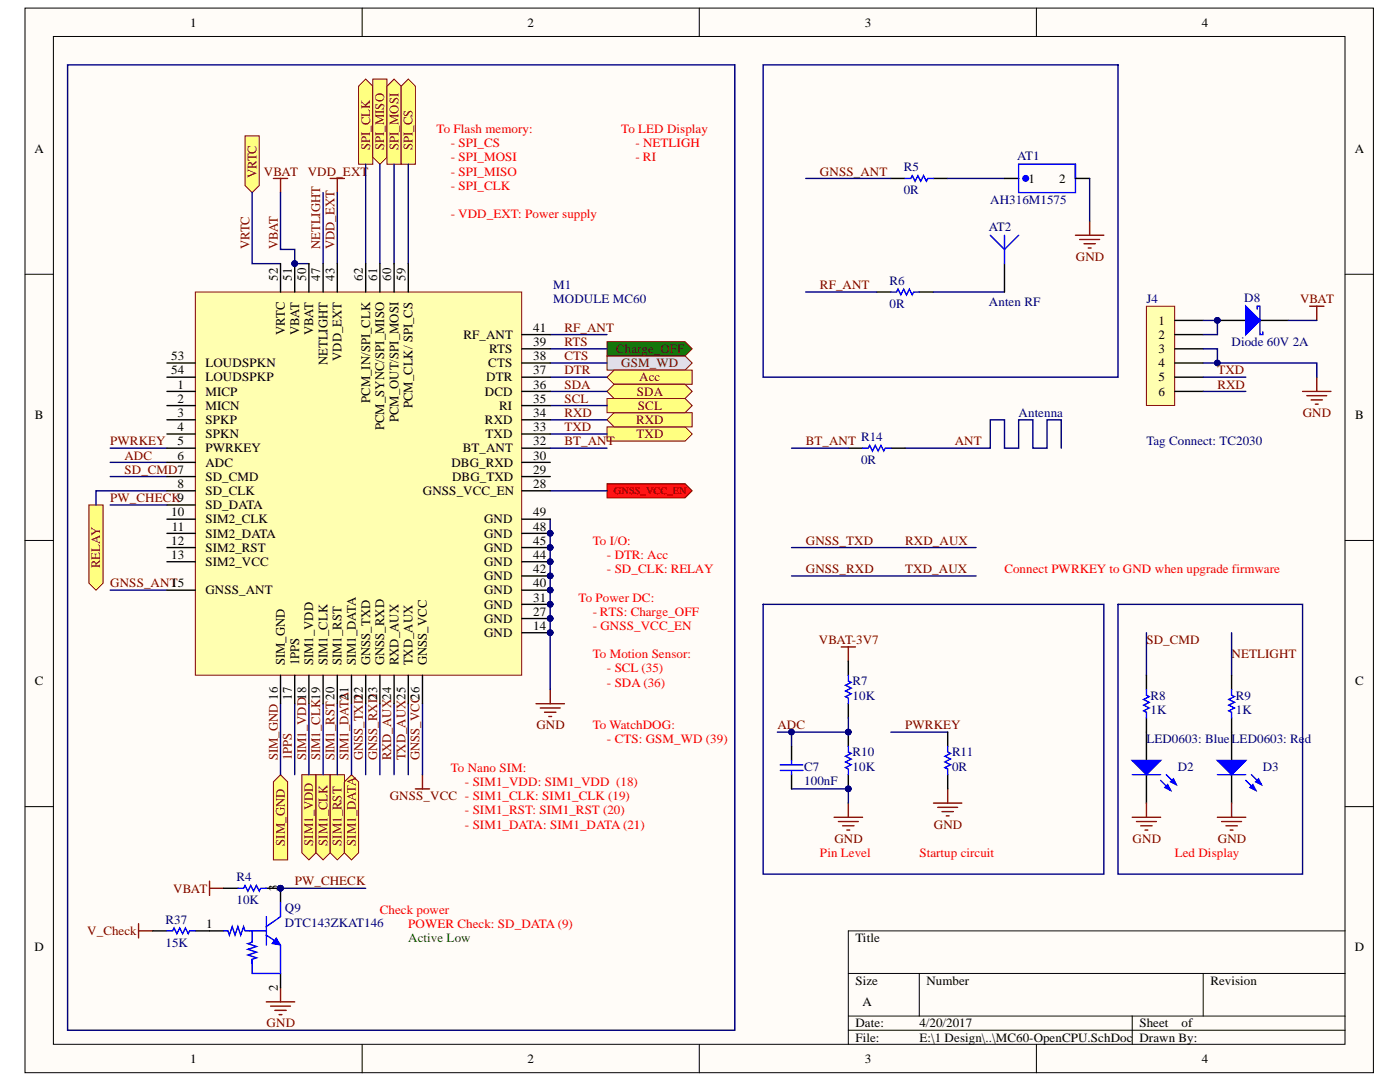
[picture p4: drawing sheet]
<svg xmlns="http://www.w3.org/2000/svg" width="279mm" height="216mm" viewBox="0 0 279 216" stroke-linecap="round" stroke-linejoin="round" font-family="sans-serif">
<defs><g id="words">
<g font-size="2.6" fill="#800000">
<text x="73.9" y="29.9" transform="rotate(-90 73.9 29.9)">SPI_CLK</text>
<text x="76.7" y="29.9" transform="rotate(-90 76.7 29.9)">SPI_MISO</text>
<text x="79.5" y="29.9" transform="rotate(-90 79.5 29.9)">SPI_MOSI</text>
<text x="82.4" y="29.9" transform="rotate(-90 82.4 29.9)">SPI_CS</text>
<text x="51.2" y="35.6" transform="rotate(-90 51.2 35.6)">VRTC</text>
<text x="49.8" y="49.8" transform="rotate(-90 49.8 49.8)">VRTC</text>
<text x="55.5" y="49.8" transform="rotate(-90 55.5 49.8)">VBAT</text>
<text x="63.9" y="49.8" transform="rotate(-90 63.9 49.8)">NETLIGHT</text>
<text x="66.7" y="49.8" transform="rotate(-90 66.7 49.8)">VDD_EXT</text>
<text x="20" y="113.4" transform="rotate(-90 20 113.4)">RELAY</text>
<text x="55.5" y="151.7" transform="rotate(-90 55.5 151.7)">SIM_GND 16</text>
<text x="58.2" y="151.7" transform="rotate(-90 58.2 151.7)">1PPS</text>
<text x="61.1" y="151.7" transform="rotate(-90 61.1 151.7)">SIM1_VDD18</text>
<text x="63.9" y="151.7" transform="rotate(-90 63.9 151.7)">SIM1_CLK19</text>
<text x="66.7" y="151.7" transform="rotate(-90 66.7 151.7)">SIM1_RST20</text>
<text x="69.6" y="151.7" transform="rotate(-90 69.6 151.7)">SIM1_DATA</text>
<text x="72.4" y="151.7" transform="rotate(-90 72.4 151.7)">GNSS_TXD22</text>
<text x="75.2" y="151.7" transform="rotate(-90 75.2 151.7)">GNSS_RXD23</text>
<text x="78.1" y="151.7" transform="rotate(-90 78.1 151.7)">RXD_AUX24</text>
<text x="80.9" y="151.7" transform="rotate(-90 80.9 151.7)">TXD_AUX25</text>
<text x="83.7" y="151.7" transform="rotate(-90 83.7 151.7)">GNSS_VCC26</text>
<text x="56.8" y="168.7" transform="rotate(-90 56.8 168.7)">SIM_GND</text>
<text x="62.5" y="168.7" transform="rotate(-90 62.5 168.7)">SIM1_VDD</text>
<text x="65.3" y="168.7" transform="rotate(-90 65.3 168.7)">SIM1_CLK</text>
<text x="68.2" y="168.7" transform="rotate(-90 68.2 168.7)">SIM1_RST</text>
<text x="71" y="168.7" transform="rotate(-90 71 168.7)">SIM1_DATA</text>
</g>
<g font-size="2.6">
<text x="55.5" y="56" transform="rotate(-90 55.5 56)">52</text>
<text x="58.2" y="56" transform="rotate(-90 58.2 56)">51</text>
<text x="61.1" y="56" transform="rotate(-90 61.1 56)">50</text>
<text x="63.9" y="56" transform="rotate(-90 63.9 56)">47</text>
<text x="66.7" y="56" transform="rotate(-90 66.7 56)">43</text>
<text x="72.4" y="56" transform="rotate(-90 72.4 56)">62</text>
<text x="75.2" y="56" transform="rotate(-90 75.2 56)">61</text>
<text x="78.1" y="56" transform="rotate(-90 78.1 56)">60</text>
<text x="80.9" y="56" transform="rotate(-90 80.9 56)">59</text>
<text x="56.8" y="66.9" transform="rotate(-90 56.8 66.9)">VRTC</text>
<text x="59.7" y="66.9" transform="rotate(-90 59.7 66.9)">VBAT</text>
<text x="62.5" y="66.9" transform="rotate(-90 62.5 66.9)">VBAT</text>
<text x="65.3" y="72.9" transform="rotate(-90 65.3 72.9)">NETLIGHT</text>
<text x="68.2" y="72.1" transform="rotate(-90 68.2 72.1)">VDD_EXT</text>
<text x="73.9" y="80.4" transform="rotate(-90 73.9 80.4)">PCM_IN/SPI_CLK</text>
<text x="82.4" y="81.5" transform="rotate(-90 82.4 81.5)">PCM_CLK/ SPI_CS</text>
<text x="76.7" y="85.8" transform="rotate(-90 76.7 85.8)">PCM_SYNC/SPI_MISO</text>
<text x="79.5" y="84.3" transform="rotate(-90 79.5 84.3)">PCM_OUT/SPI_MOSI</text>
<text x="56.8" y="132.8" transform="rotate(-90 56.8 132.8)">SIM_GND</text>
<text x="59.7" y="132.8" transform="rotate(-90 59.7 132.8)">1PPS</text>
<text x="62.5" y="132.8" transform="rotate(-90 62.5 132.8)">SIM1_VDD</text>
<text x="65.3" y="132.8" transform="rotate(-90 65.3 132.8)">SIM1_CLK</text>
<text x="68.2" y="132.8" transform="rotate(-90 68.2 132.8)">SIM1_RST</text>
<text x="71" y="132.8" transform="rotate(-90 71 132.8)">SIM1_DATA</text>
<text x="73.9" y="132.8" transform="rotate(-90 73.9 132.8)">GNSS_TXD</text>
<text x="76.7" y="132.8" transform="rotate(-90 76.7 132.8)">GNSS_RXD</text>
<text x="79.5" y="132.8" transform="rotate(-90 79.5 132.8)">RXD_AUX</text>
<text x="82.4" y="132.8" transform="rotate(-90 82.4 132.8)">TXD_AUX</text>
<text x="85.2" y="132.8" transform="rotate(-90 85.2 132.8)">GNSS_VCC</text>
<text x="58.2" y="139.6" transform="rotate(-90 58.2 139.6)">17</text>
<text x="69.6" y="139.6" transform="rotate(-90 69.6 139.6)">21</text>
<text x="55.5" y="177.8" transform="rotate(-90 55.5 177.8)">3</text>
<text x="55.5" y="197.8" transform="rotate(-90 55.5 197.8)">2</text>
</g>
<g font-size="2.5">
<text x="38" y="5.3">1</text>
<text x="105.3" y="5.3">2</text>
<text x="172.6" y="5.3">3</text>
<text x="239.8" y="5.3">4</text>
<text x="6.9" y="30.4">A</text>
<text x="270.4" y="30.4">A</text>
<text x="205.3" y="36.5">1</text>
<text x="211.4" y="36.5">2</text>
<text x="231.2" y="64.8">1</text>
<text x="34.2" y="71.9">53</text>
<text x="92.5" y="67.6">RF_ANT</text>
<text x="97.6" y="70.4">RTS</text>
<text x="106.4" y="71.9">38</text>
<text x="106.4" y="69.1">39</text>
<text x="106.4" y="66.2">41</text>
<text x="231.2" y="67.6">2</text>
<text x="231.2" y="70.4">3</text>
<text x="34.2" y="74.7">54</text>
<text x="35.4" y="77.6">1</text>
<text x="41" y="73.3">LOUDSPKN</text>
<text x="41" y="76.1">LOUDSPKP</text>
<text x="97" y="76.1">DTR</text>
<text x="97.5" y="73.3">CTS</text>
<text x="106.4" y="77.6">36</text>
<text x="106.4" y="74.7">37</text>
<text x="231.2" y="73.3">4</text>
<text x="231.2" y="76.1">5</text>
<text x="7" y="83.6">B</text>
<text x="35.4" y="83.2">3</text>
<text x="35.4" y="80.4">2</text>
<text x="41" y="78.9">MICP</text>
<text x="41" y="81.8">MICN</text>
<text x="96.8" y="78.9">DCD</text>
<text x="99.6" y="81.8">RI</text>
<text x="106.4" y="83.2">34</text>
<text x="106.4" y="80.4">35</text>
<text x="231.2" y="78.9">6</text>
<text x="270.4" y="83.6">B</text>
<text x="35.4" y="86.1">4</text>
<text x="35.4" y="88.9">5</text>
<text x="41" y="84.6">SPKP</text>
<text x="41" y="87.5">SPKN</text>
<text x="96.8" y="84.6">RXD</text>
<text x="96.9" y="87.5">TXD</text>
<text x="106.4" y="88.9">32</text>
<text x="106.4" y="86.1">33</text>
<text x="35.4" y="91.7">6</text>
<text x="41" y="90.3">PWRKEY</text>
<text x="41" y="93.1">ADC</text>
<text x="41" y="96">SD_CMD</text>
<text x="90.1" y="93.1">DBG_RXD</text>
<text x="90.2" y="96">DBG_TXD</text>
<text x="92.4" y="90.3">BT_ANT</text>
<text x="106.4" y="94.6">29</text>
<text x="106.4" y="91.7">30</text>
<text x="35.4" y="97.4">8</text>
<text x="41" y="98.8">SD_CLK</text>
<text x="41" y="101.6">SD_DATA</text>
<text x="84.4" y="98.8">GNSS_VCC_EN</text>
<text x="106.4" y="97.4">28</text>
<text x="34.2" y="103.1">10</text>
<text x="34.3" y="105.9">11</text>
<text x="41" y="104.5">SIM2_CLK</text>
<text x="41" y="107.3">SIM2_DATA</text>
<text x="96.6" y="107.3">GND</text>
<text x="96.6" y="104.5">GND</text>
<text x="106.4" y="105.9">48</text>
<text x="106.4" y="103.1">49</text>
<text x="34.2" y="108.7">12</text>
<text x="34.2" y="111.6">13</text>
<text x="41" y="110.1">SIM2_RST</text>
<text x="41" y="113">SIM2_VCC</text>
<text x="96.6" y="113">GND</text>
<text x="96.6" y="110.1">GND</text>
<text x="106.4" y="111.6">44</text>
<text x="106.4" y="108.7">45</text>
<text x="34.2" y="117.2">15</text>
<text x="41" y="118.6">GNSS_ANT</text>
<text x="96.6" y="118.6">GND</text>
<text x="96.6" y="115.8">GND</text>
<text x="106.4" y="117.2">40</text>
<text x="106.4" y="114.4">42</text>
<text x="96.6" y="124.3">GND</text>
<text x="96.6" y="121.5">GND</text>
<text x="106.4" y="125.7">14</text>
<text x="106.4" y="122.8">27</text>
<text x="106.4" y="120.1">31</text>
<text x="96.6" y="127.1">GND</text>
<text x="7" y="136.7">C</text>
<text x="270.4" y="136.7">C</text>
<text x="41.1" y="185.2">1</text>
<text x="6.9" y="189.8">D</text>
<text x="170.7" y="188">Title</text>
<text x="270.4" y="189.8">D</text>
<text x="170.7" y="196.5">Size</text>
<text x="184.9" y="196.5">Number</text>
<text x="241.6" y="196.5">Revision</text>
<text x="172.1" y="200.8">A</text>
<text x="170.7" y="205">Date:</text>
<text x="170.7" y="207.9">File:</text>
<text x="183.5" y="205">4/20/2017</text>
<text x="183.5" y="207.9">E:\1 Design\..\MC60-OpenCPU.SchDoc</text>
<text x="227.4" y="205">Sheet</text>
<text x="227.4" y="207.9">Drawn By:</text>
<text x="235.8" y="205">of</text>
<text x="38" y="212.1">1</text>
<text x="105.3" y="212.1">2</text>
<text x="172.6" y="212.1">3</text>
<text x="239.8" y="212.1">4</text>
</g>
<g font-size="2.5" fill="#f00">
<text x="87.1" y="26.6">To Flash memory:</text>
<text x="90" y="29.4">- SPI_CS</text>
<text x="124" y="26.6">To LED Display</text>
<text x="126.8" y="29.4">- NETLIGH</text>
<text x="90" y="32.2">- SPI_MOSI</text>
<text x="90" y="35.1">- SPI_MISO</text>
<text x="126.8" y="32.2">- RI</text>
<text x="90" y="37.9">- SPI_CLK</text>
<text x="90" y="43.6">- VDD_EXT: Power supply</text>
<text x="118.3" y="108.7">To I/O:</text>
<text x="121.1" y="111.6">- DTR: Acc</text>
<text x="121.1" y="114.4">- SD_CLK: RELAY</text>
<text x="200.4" y="114.4">Connect PWRKEY to GND when upgrade firmware</text>
<text x="115.5" y="120.1">To Power DC:</text>
<text x="118.3" y="122.8">- RTS: Charge_OFF</text>
<text x="118.3" y="125.7">- GNSS_VCC_EN</text>
<text x="118.3" y="131.3">To Motion Sensor:</text>
<text x="121.1" y="134.2">- SCL (35)</text>
<text x="121.1" y="137">- SDA (36)</text>
<text x="118.3" y="145.5">To WatchDOG:</text>
<text x="121.1" y="148.4">- CTS: GSM_WD (39)</text>
<text x="90" y="154">To Nano SIM:</text>
<text x="92.8" y="156.9">- SIM1_VDD: SIM1_VDD (18)</text>
<text x="92.8" y="165.4">- SIM1_DATA: SIM1_DATA (21)</text>
<text x="92.8" y="162.5">- SIM1_RST: SIM1_RST (20)</text>
<text x="163.6" y="171">Pin Level</text>
<text x="183.5" y="171">Startup circuit</text>
<text x="234.5" y="171">Led Display</text>
<text x="75.8" y="182.4">Check power</text>
<text x="81.5" y="185.2">POWER Check: SD_DATA (9)</text>
</g>
<g font-size="2.5" fill="#800000">
<text x="52.7" y="35.1">VBAT</text>
<text x="61.4" y="35.1">VDD_EXT</text>
<text x="163.6" y="35.1">GNSS_ANT</text>
<text x="214.7" y="52.1">GND</text>
<text x="163.6" y="57.7">RF_ANT</text>
<text x="259.4" y="60.6">VBAT</text>
<text x="112.6" y="71.9">CTS</text>
<text x="112.6" y="69.1">RTS</text>
<text x="112.6" y="66.2">RF_ANT</text>
<text x="123" y="70.4">Charge_OFF</text>
<text x="112.6" y="77.6">SDA</text>
<text x="112.6" y="74.7">DTR</text>
<text x="124" y="73.3">GSM_WD</text>
<text x="127.6" y="76.1">Acc</text>
<text x="243" y="77.6">RXD</text>
<text x="243" y="74.7">TXD</text>
<text x="112.6" y="83.2">RXD</text>
<text x="112.6" y="80.4">SCL</text>
<text x="127.1" y="78.9">SDA</text>
<text x="127.3" y="81.8">SCL</text>
<text x="260" y="83.2">GND</text>
<text x="22" y="88.9">PWRKEY</text>
<text x="112.6" y="86.1">TXD</text>
<text x="112.6" y="88.9">BT_ANT</text>
<text x="126.9" y="84.6">RXD</text>
<text x="127" y="87.5">TXD</text>
<text x="160.8" y="88.9">BT_ANT</text>
<text x="190.5" y="88.9">ANT</text>
<text x="24.8" y="91.7">ADC</text>
<text x="24.8" y="94.6">SD_CMD7</text>
<text x="22" y="100.2">PW_CHECK9</text>
<text x="160.8" y="108.7">GNSS_TXD</text>
<text x="180.6" y="108.7">RXD_AUX</text>
<text x="22" y="117.2">GNSS_ANT</text>
<text x="160.8" y="114.4">GNSS_RXD</text>
<text x="180.6" y="114.4">TXD_AUX</text>
<text x="163.4" y="128.5">VBAT-3V7</text>
<text x="228.8" y="128.5">SD_CMD</text>
<text x="245.8" y="131.3">NETLIGHT</text>
<text x="107.1" y="145.5">GND</text>
<text x="155.1" y="145.5">ADC</text>
<text x="180.6" y="145.5">PWRKEY</text>
<text x="77.8" y="159.7">GNSS_VCC - SIM1_CLK: SIM1_CLK (19)</text>
<text x="186.4" y="165.4">GND</text>
<text x="166.5" y="168.2">GND</text>
<text x="226" y="168.2">GND</text>
<text x="243" y="168.2">GND</text>
<text x="34.6" y="178.1">VBAT</text>
<text x="58.8" y="176.7">PW_CHECK</text>
<text x="17.4" y="186.6">V_Check</text>
<text x="53.2" y="205">GND</text>
</g>
<g font-size="2.5" fill="#000080">
<text x="180.4" y="34.2">R5</text>
<text x="203" y="31.9">AT1</text>
<text x="180.4" y="38.7">0R</text>
<text x="197.6" y="40.7">AH316M1575</text>
<text x="197.4" y="46.1">AT2</text>
<text x="110.4" y="57.7">M1</text>
<text x="177.5" y="56.9">R6</text>
<text x="110.4" y="60.6">MODULE MC60</text>
<text x="177.5" y="61.4">0R</text>
<text x="197.4" y="61.1">Anten RF</text>
<text x="228.8" y="60.6">J4</text>
<text x="248.3" y="60.3">D8</text>
<text x="245.8" y="69.1">Diode 60V 2A</text>
<text x="203.3" y="83.2">Antenna</text>
<text x="171.9" y="88">R14</text>
<text x="228.8" y="88.9">Tag Connect: TC2030</text>
<text x="171.9" y="92.6">0R</text>
<text x="170.2" y="136.8">R7</text>
<text x="170.2" y="139.6">10K</text>
<text x="229.6" y="142.4">1K</text>
<text x="229.6" y="139.6">R8</text>
<text x="246.6" y="142.4">1K</text>
<text x="246.6" y="139.6">R9</text>
<text x="228.8" y="148.4">LED0603: BlueLED0603: Red</text>
<text x="160.5" y="153.8">C7</text>
<text x="170.2" y="153.8">10K</text>
<text x="170.2" y="150.9">R10</text>
<text x="190" y="153.8">0R</text>
<text x="190" y="150.9">R11</text>
<text x="235" y="153.8">D2</text>
<text x="252" y="153.8">D3</text>
<text x="160.5" y="156.6">100nF</text>
<text x="47.2" y="175.8">R4</text>
<text x="33" y="184.3">R37</text>
<text x="47.2" y="180.4">10K</text>
<text x="56.8" y="182.1">Q9</text>
<text x="56.8" y="184.9">DTC143ZKAT146</text>
<text x="33" y="188.9">15K</text>
</g>
<text font-size="2.5" fill="#008000" x="81.5" y="188">Active Low</text>
<text font-size="2" fill="#800000" x="122.5" y="98.6">GNSS_VCC_EN</text>
</g></defs>
<g fill="#fffcf8" stroke="#000" stroke-width=".2">
<path d="M5 1.6h269.1v212.4h-269.1z"/>
<path d="M10.7 7.3h257.7v201.1h-257.7z"/>
</g>
<g fill="none" stroke="#000" stroke-width=".2">
<path d="M72.3 1.6v5.7M139.6 1.6v5.7M206.8 1.6v5.7M5 54.7h5.7M268.5 54.7h5.6M5 107.8h5.7M268.5 107.8h5.6M5 161h5.7M268.5 161h5.6M169.3 194.2h99.2M183.5 194.2v8.5M240.1 194.2v8.5"/>
<path d="M268.5 185.7h-99.2v22.7M72.3 208.4v5.7M139.6 208.4v5.7M169.3 202.7h99.2M169.3 205.6h99.2M206.8 208.4v5.7M226 202.7v5.7"/>
</g>
<path d="M109.8 137.6v2.8M107 140.4h5.6M107.8 141.3h4M108.7 142.1h2.2M109.5 143h.6" fill="none" stroke="#800000" stroke-width=".28"/>
<g fill="#ffff80" stroke="#800000" stroke-width=".2">
<path d="M54.6 156l1.4-1.4 1.4 1.4v15.6h-2.8z" fill-rule="evenodd"/>
<path d="M60.2 154.6h2.9v15.6l-1.5 1.4-1.4-1.4z" fill-rule="evenodd"/>
<path d="M63.1 154.6h2.8v15.6l-1.4 1.4-1.4-1.4z" fill-rule="evenodd"/>
<path d="M65.9 154.6h2.8v15.6l-1.4 1.4-1.4-1.4z" fill-rule="evenodd"/>
<path d="M68.7 156l1.4-1.4 1.5 1.4v14.2l-1.5 1.4-1.4-1.4z" fill-rule="evenodd"/>
</g>
<path d="M121.1 96.5h15.6l1.4 1.4-1.4 1.4h-15.6z" fill-rule="evenodd" fill="#f00" stroke="#800000" stroke-width=".2"/>
<g fill="#ffff80" stroke="#800000" stroke-width=".2">
<path d="M121.1 85.2h15.6l1.4 1.4-1.4 1.4h-15.6z" fill-rule="evenodd"/>
<path d="M121.1 83.8l1.5-1.5h15.5v2.9h-15.5z" fill-rule="evenodd"/>
<path d="M48.9 27.1h2.8v9.9l-1.4 1.4-1.4-1.4z" fill-rule="evenodd"/>
<path d="M71.6 17.2l1.4-1.4 1.4 1.4v15.6h-2.8z" fill-rule="evenodd"/>
<path d="M74.4 15.8h2.8v15.6l-1.4 1.4-1.4-1.4z" fill-rule="evenodd"/>
<path d="M77.2 17.2l1.4-1.4 1.5 1.4v15.6h-2.9z" fill-rule="evenodd"/>
<path d="M80.1 17.2l1.4-1.4 1.4 1.4v15.6h-2.8z" fill-rule="evenodd"/>
</g>
<path d="M121.1 71h15.6l1.4 1.4-1.4 1.4h-15.6z" fill-rule="evenodd" fill="#c8ebeb" stroke="#800000" stroke-width=".2"/>
<path d="M121.1 68.2h15.6l1.4 1.4-1.4 1.4h-15.6z" fill-rule="evenodd" fill="#008000" stroke="#800000" stroke-width=".2"/>
<g fill="#ffff80" stroke="#800000" stroke-width=".2">
<path d="M121.1 75.3l1.5-1.5h15.5v2.9h-15.5z" fill-rule="evenodd"/>
<path d="M17.7 100.8h2.9v15.5l-1.4 1.5-1.5-1.5z" fill-rule="evenodd"/>
</g>
<path d="M54.6 35.6h2.8M56 35.6v2.8M65.9 35.6h2.8M67.3 35.6v2.8" fill="none" stroke="#800000" stroke-width=".28"/>
<path d="M245.8 146.1v5.7M245.8 154.6v5.6" fill="none" stroke="#000" stroke-width=".28"/>
<path d="M243 151.8h5.6l-2.8 2.8z" fill="#00f"/>
<path d="M243 151.8h5.6l-2.8 2.8zM248.6 155.7l2 2M249.8 154.6l1.9 2" fill="none" stroke="#00f" stroke-width=".28"/>
<path d="M249.5 157.1l.5-.5 .6 1.1z" fill="#00f"/>
<path d="M249.5 157.1l.5-.5 .6 1.1z" fill="none" stroke="#00f" stroke-width=".28"/>
<path d="M250.6 156l.6-.6 .5 1.2z" fill="#00f"/>
<path d="M243 154.6h5.6M250.6 156l.6-.6 .5 1.2z" fill="none" stroke="#00f" stroke-width=".28"/>
<g fill="none" stroke="#800000" stroke-width=".28">
<path d="M167.9 129.1h2.8M169.3 129.1v2.8M189.1 157.4v2.8M166.5 163.1h5.6M167.3 163.9h4M168.2 164.8h2.2M169 165.6h.6M169.3 160.2v2.9M186.3 160.2h5.7M187.1 161.1h4M188 161.9h2.3M188.8 162.8h.6"/>
<path d="M243 163.1h5.6M243.8 163.9h4M244.7 164.8h2.2M245.5 165.6h.6M245.8 160.2v2.9"/>
</g>
<path d="M228.8 146.1v5.7M228.8 154.6v5.6" fill="none" stroke="#000" stroke-width=".28"/>
<path d="M226 151.8h5.6l-2.8 2.8z" fill="#00f"/>
<path d="M226 151.8h5.6l-2.8 2.8zM231.6 155.7l2 2M232.8 154.6l1.9 2" fill="none" stroke="#00f" stroke-width=".28"/>
<path d="M232.5 157.1l.5-.5 .6 1.1z" fill="#00f"/>
<path d="M232.5 157.1l.5-.5 .6 1.1z" fill="none" stroke="#00f" stroke-width=".28"/>
<path d="M233.6 156l.6-.6 .5 1.2z" fill="#00f"/>
<path d="M226 154.6h5.6M233.6 156l.6-.6 .5 1.2z" fill="none" stroke="#00f" stroke-width=".28"/>
<path d="M82.9 157.4h2.8M84.3 154.6v2.8M226 163.1h5.6M226.8 163.9h4M227.7 164.8h2.2M228.5 165.6h.6M228.8 160.2v2.9" fill="none" stroke="#800000" stroke-width=".28"/>
<g fill="#ffff80" stroke="#800000" stroke-width=".2">
<path d="M121.1 78.1l1.5-1.4h14.1l1.4 1.4-1.4 1.4h-14.1z" fill-rule="evenodd"/>
<path d="M121.1 79.5h15.6l1.4 1.4-1.4 1.4h-15.6z" fill-rule="evenodd"/>
</g>
<path d="M41.8 175.8v2.9M41.8 177.2h2.9M27.7 184.3v2.9M27.7 185.7h2.8M53.2 199.9h5.6M56 197.1v2.8M54 200.8h4M54.9 201.6h2.2M55.7 202.5h.6" fill="none" stroke="#800000" stroke-width=".28"/>
<g fill="none" stroke="#000080" stroke-width=".28">
<path d="M13.5 12.9h133.1v192.7h-133.1zM152.3 12.9h70.8v62.4h-70.8zM50.3 38.4v14.2h5.7M56 38.4v11.4h2.8v2.8h2.8M64.5 38.4v14.2M67.3 38.4v14.2M73 32.8v19.8M75.8 32.8v19.8M78.6 32.8v19.8M81.5 32.8v19.8M109.8 78.1h11.3M109.8 72.4h11.3"/>
<path d="M109.8 69.6h11.3M109.8 66.8h11.3M109.8 75.3h11.3M22 92.3h11.3M22 89.4h11.3M22 95.1h11.3M33.3 97.9h-14.1v2.9M109.8 86.6h11.3M109.8 83.8h11.3M109.8 80.9h11.3M109.8 97.9h11.3M22 117.8h11.3"/>
<path d="M22 100.8h11.3M109.8 103.6v34M158 109.3h36.8M158 114.9h36.8M152.3 120.6h68v53.8h-68zM223.1 120.6h36.9v53.8h-36.9zM228.8 126.3v8.5M245.8 126.3v8.5M56 140.4v14.2M58.8 140.4v14.2M61.6 140.4v14.2M64.5 140.4v14.2"/>
<path d="M67.3 140.4v14.2M70.1 140.4v14.2M73 140.4v14.2M75.8 140.4v14.2M78.6 140.4v14.2M81.5 140.4v14.2M84.3 140.4v14.2M158 157.4h11.3v2.8M158 146.1v2.8M177.8 146.1h11.3M56 177.2h17"/>
</g>
<g fill="#000080" stroke="#000080" stroke-width=".2">
<circle cx="109.8" cy="106.4" r=".55"/>
<circle cx="109.8" cy="109.2" r=".55"/>
<circle cx="109.8" cy="112.1" r=".55"/>
<circle cx="109.8" cy="114.9" r=".55"/>
<circle cx="109.8" cy="117.7" r=".55"/>
<circle cx="109.8" cy="120.6" r=".55"/>
<circle cx="109.8" cy="123.4" r=".55"/>
<circle cx="109.8" cy="126.2" r=".55"/>
<circle cx="58.8" cy="52.6" r=".55"/>
<circle cx="169.3" cy="157.4" r=".55"/>
<circle cx="158" cy="146.1" r=".55"/>
<circle cx="56" cy="177.2" r=".55"/>
</g>
<path d="M39 58.3h65.1v76.4h-65.1z" fill="#ffffb0" stroke="#800000" stroke-width=".2"/>
<g fill="none" stroke="#000" stroke-width=".28">
<path d="M56 52.6v5.7M58.8 52.6v5.7M61.6 52.6v5.7M64.5 52.6v5.7M67.3 52.6v5.7M73 52.6v5.7M75.8 52.6v5.7M78.6 52.6v5.7M81.5 52.6v5.7M33.3 78.1h5.7M33.3 75.3h5.7M33.3 72.4h5.7"/>
<path d="M104.1 78.1h5.7M104.1 75.3h5.7M104.1 72.4h5.7M104.1 69.6h5.7M104.1 66.8h5.7M33.3 83.8h5.7M33.3 86.6h5.7M33.3 89.4h5.7M33.3 92.3h5.7M33.3 95.1h5.7M33.3 97.9h5.7M33.3 80.9h5.7"/>
<path d="M104.1 83.8h5.7M104.1 86.6h5.7M104.1 89.4h5.7M104.1 92.3h5.7M104.1 95.1h5.7M104.1 97.9h5.7M104.1 80.9h5.7M33.3 100.8h5.7M33.3 103.6h5.7M33.3 106.4h5.7M33.3 109.3h5.7M33.3 112.1h5.7"/>
<path d="M33.3 117.8h5.7M104.1 103.6h5.7M104.1 106.4h5.7M104.1 109.3h5.7M104.1 112.1h5.7M104.1 117.8h5.7M104.1 114.9h5.7M56 134.8v5.6M58.8 134.8v5.6M61.6 134.8v5.6M64.5 134.8v5.6M67.3 134.8v5.6"/>
<path d="M70.1 134.8v5.6M73 134.8v5.6M75.8 134.8v5.6M78.6 134.8v5.6M81.5 134.8v5.6M84.3 134.8v5.6M104.1 126.3h5.7M104.1 123.4h5.7M104.1 120.6h5.7M56 177.2v2.9M41.8 185.7h2.9M56 194.2v2.9"/>
</g>
<g fill="#000080" stroke="#000080" stroke-width=".2">
<circle cx="58.8" cy="52.6" r=".55"/>
<circle cx="109.8" cy="117.7" r=".55"/>
<circle cx="109.8" cy="114.9" r=".55"/>
<circle cx="109.8" cy="112.1" r=".55"/>
<circle cx="109.8" cy="109.2" r=".55"/>
<circle cx="109.8" cy="106.4" r=".55"/>
<circle cx="109.8" cy="126.2" r=".55"/>
<circle cx="109.8" cy="123.4" r=".55"/>
<circle cx="109.8" cy="120.6" r=".55"/>
<circle cx="56" cy="177.2" r=".55"/>
</g>
<path d="M44.7 185.7h.8l.3 .9 .6-1.7 .5 1.7 .6-1.7 .6 1.7 .5-1.7 .3 .8h.9M50.3 187.2v.8l-.8 .3 1.7 .6-1.7 .5 1.7 .6-1.7 .6 1.7 .5-.9 .3v.9M50.3 185.7h2.9M53.2 182.9v5.7M53.2 186.6l1.7 1.1M56 182.9l-2.8 2" fill="none" stroke="#00f" stroke-width=".28"/>
<path d="M55.1 187.2l.9 1.4-1.7-.3z" fill="#00f"/>
<path d="M55.1 187.2l.9 1.4-1.7-.3z" fill="none" stroke="#00f" stroke-width=".2"/>
<g fill="none" stroke="#00f" stroke-width=".28">
<path d="M180.6 35.6h1.2l.3-.6 .5 1.2 .6-1.2 .5 1.2 .6-1.2 .6 1.2 .3-.6h1.1M214.6 32.8v5.6h-11.3v-5.6h11.3v2.8M177.8 58.3h1.1l.3-.6 .6 1.1 .6-1.1 .5 1.1 .6-1.1 .6 1.1 .2-.5h1.2M172.1 89.4h1.2l.3-.5 .5 1.1 .6-1.1 .6 1.1 .5-1.1 .6 1.1 .3-.6h1.1M169.3 134.8v1.1l.6 .3-1.2 .5 1.2 .6-1.2 .6 1.2 .5-1.2 .6 .6 .3v1.1M228.8 137.6v1.1l.6 .3-1.2 .6 1.2 .5-1.2 .6 1.2 .6-1.2 .5 .6 .3v1.2M245.8 137.6v1.1l.6 .3-1.2 .6 1.2 .5-1.2 .6 1.2 .6-1.2 .5 .6 .3v1.2M155.7 153.7h4.5M155.7 152.6h4.5M158 151.8v.8M158 153.7v.9M169.3 148.9v1.2l.6 .2-1.2 .6 1.2 .6-1.2 .5 1.2 .6-1.2 .6 .6 .3v1.1"/>
<path d="M189.1 148.9v1.2l.6 .2-1.1 .6 1.1 .6-1.1 .5 1.1 .6-1.1 .6 .5 .3v1.1M47.5 177.2h1.1l.3-.5 .6 1.1 .5-1.1 .6 1.1 .6-1.1 .5 1.1 .3-.6h1.2M33.3 185.7h1.2l.2-.5 .6 1.1 .6-1.1 .5 1.1 .6-1.1 .6 1.1 .3-.6h1.1M49.8 185.7h.5v1.5M56 188.6v5.6h-5.7v-2.8M56 180.1v2.8"/>
</g>
<g fill="#000080" stroke="#000080" stroke-width=".2">
<circle cx="56" cy="177.2" r=".55"/>
<circle cx="169.3" cy="157.4" r=".55"/>
<circle cx="169.3" cy="146.1" r=".55"/>
<circle cx="158" cy="146.1" r=".55"/>
</g>
<g fill="none" stroke="#000" stroke-width=".28">
<path d="M177.8 35.6h2.8M186.3 35.6h2.8M200.5 35.6h2.8M214.6 35.6h2.9M175 58.3h2.8M183.5 58.3h2.8M169.3 89.4h2.8M177.8 89.4h2.8M169.3 131.9v2.9M228.8 134.8v2.8M245.8 134.8v2.8M158 148.9v2.9"/>
<path d="M158 154.6v2.8M169.3 140.4v2.9M169.3 146.1v2.8M169.3 154.6v2.8M189.1 146.1v2.8M189.1 154.6v2.8M228.8 143.3v2.8M245.8 143.3v2.8M44.7 177.2h2.8M53.2 177.2h2.8M30.5 185.7h2.8M39 185.7h2.8"/>
</g>
<path d="M160.8 35.6h17M189.1 35.6h11.4M217.5 35.6v8.5M160.8 58.3h14.2M186.3 58.3h14.2M109.8 89.4h11.3M158 89.4h11.3M180.6 89.4h17v-5.6h2.9v5.6h2.8v-5.6h2.8v5.6h2.9v-5.6h2.8v5.6M169.3 143.3v2.8h-14.2" fill="none" stroke="#000080" stroke-width=".28"/>
<circle cx="204.7" cy="35.6" r=".55" fill="#00f" stroke="#00f" stroke-width=".28"/>
<path d="M214.6 46.9h5.7M215.5 47.8h3.9M216.3 48.6h2.3M217.2 49.5h.5M217.5 44.1v2.8" fill="none" stroke="#800000" stroke-width=".28"/>
<path d="M228.8 61.1h5.6v19.8h-5.6z" fill="#ffffb0" stroke="#800000" stroke-width=".2"/>
<path d="M234.5 63.9h5.6M234.5 66.8h5.6M234.5 69.6h5.6M234.5 72.4h5.6M234.5 75.3h5.6M234.5 78.1h5.6M243 63.9h5.6M251.5 63.9h5.6" fill="none" stroke="#000" stroke-width=".28"/>
<circle cx="242.9" cy="63.9" r=".55" fill="#000080" stroke="#000080" stroke-width=".2"/>
<path d="M248.6 61.1l2.9 2.8-2.9 2.9z" fill="#00f"/>
<path d="M197.6 46.9l2.9 2.9 2.8-2.9M200.5 46.9v5.7M248.6 61.1l2.9 2.8-2.9 2.9zM250.9 61.7v-.6h.6v5.7h.5v-.6" fill="none" stroke="#00f" stroke-width=".28"/>
<g fill="#000080" stroke="#000080" stroke-width=".2">
<circle cx="242.9" cy="63.9" r=".55"/>
<circle cx="242.9" cy="72.4" r=".55"/>
</g>
<path d="M240.1 63.9h2.9v2.9h-2.9M240.1 72.4h22.7v2.9M240.1 69.6h2.9v2.8M240.1 75.3h8.5M240.1 78.1h8.5M257.1 63.9h5.7" fill="none" stroke="#000080" stroke-width=".28"/>
<path d="M260 78.1h5.6M260.8 78.9h4M261.4 61.1h2.8M261.7 79.8h2.2M262.8 61.1v2.8M262.8 75.3v2.8M262.5 80.6h.6" fill="none" stroke="#800000" stroke-width=".28"/>
<path d="M200.5 52.6v5.7" fill="none" stroke="#000" stroke-width=".28"/>
<use href="#words"/>
</svg>
